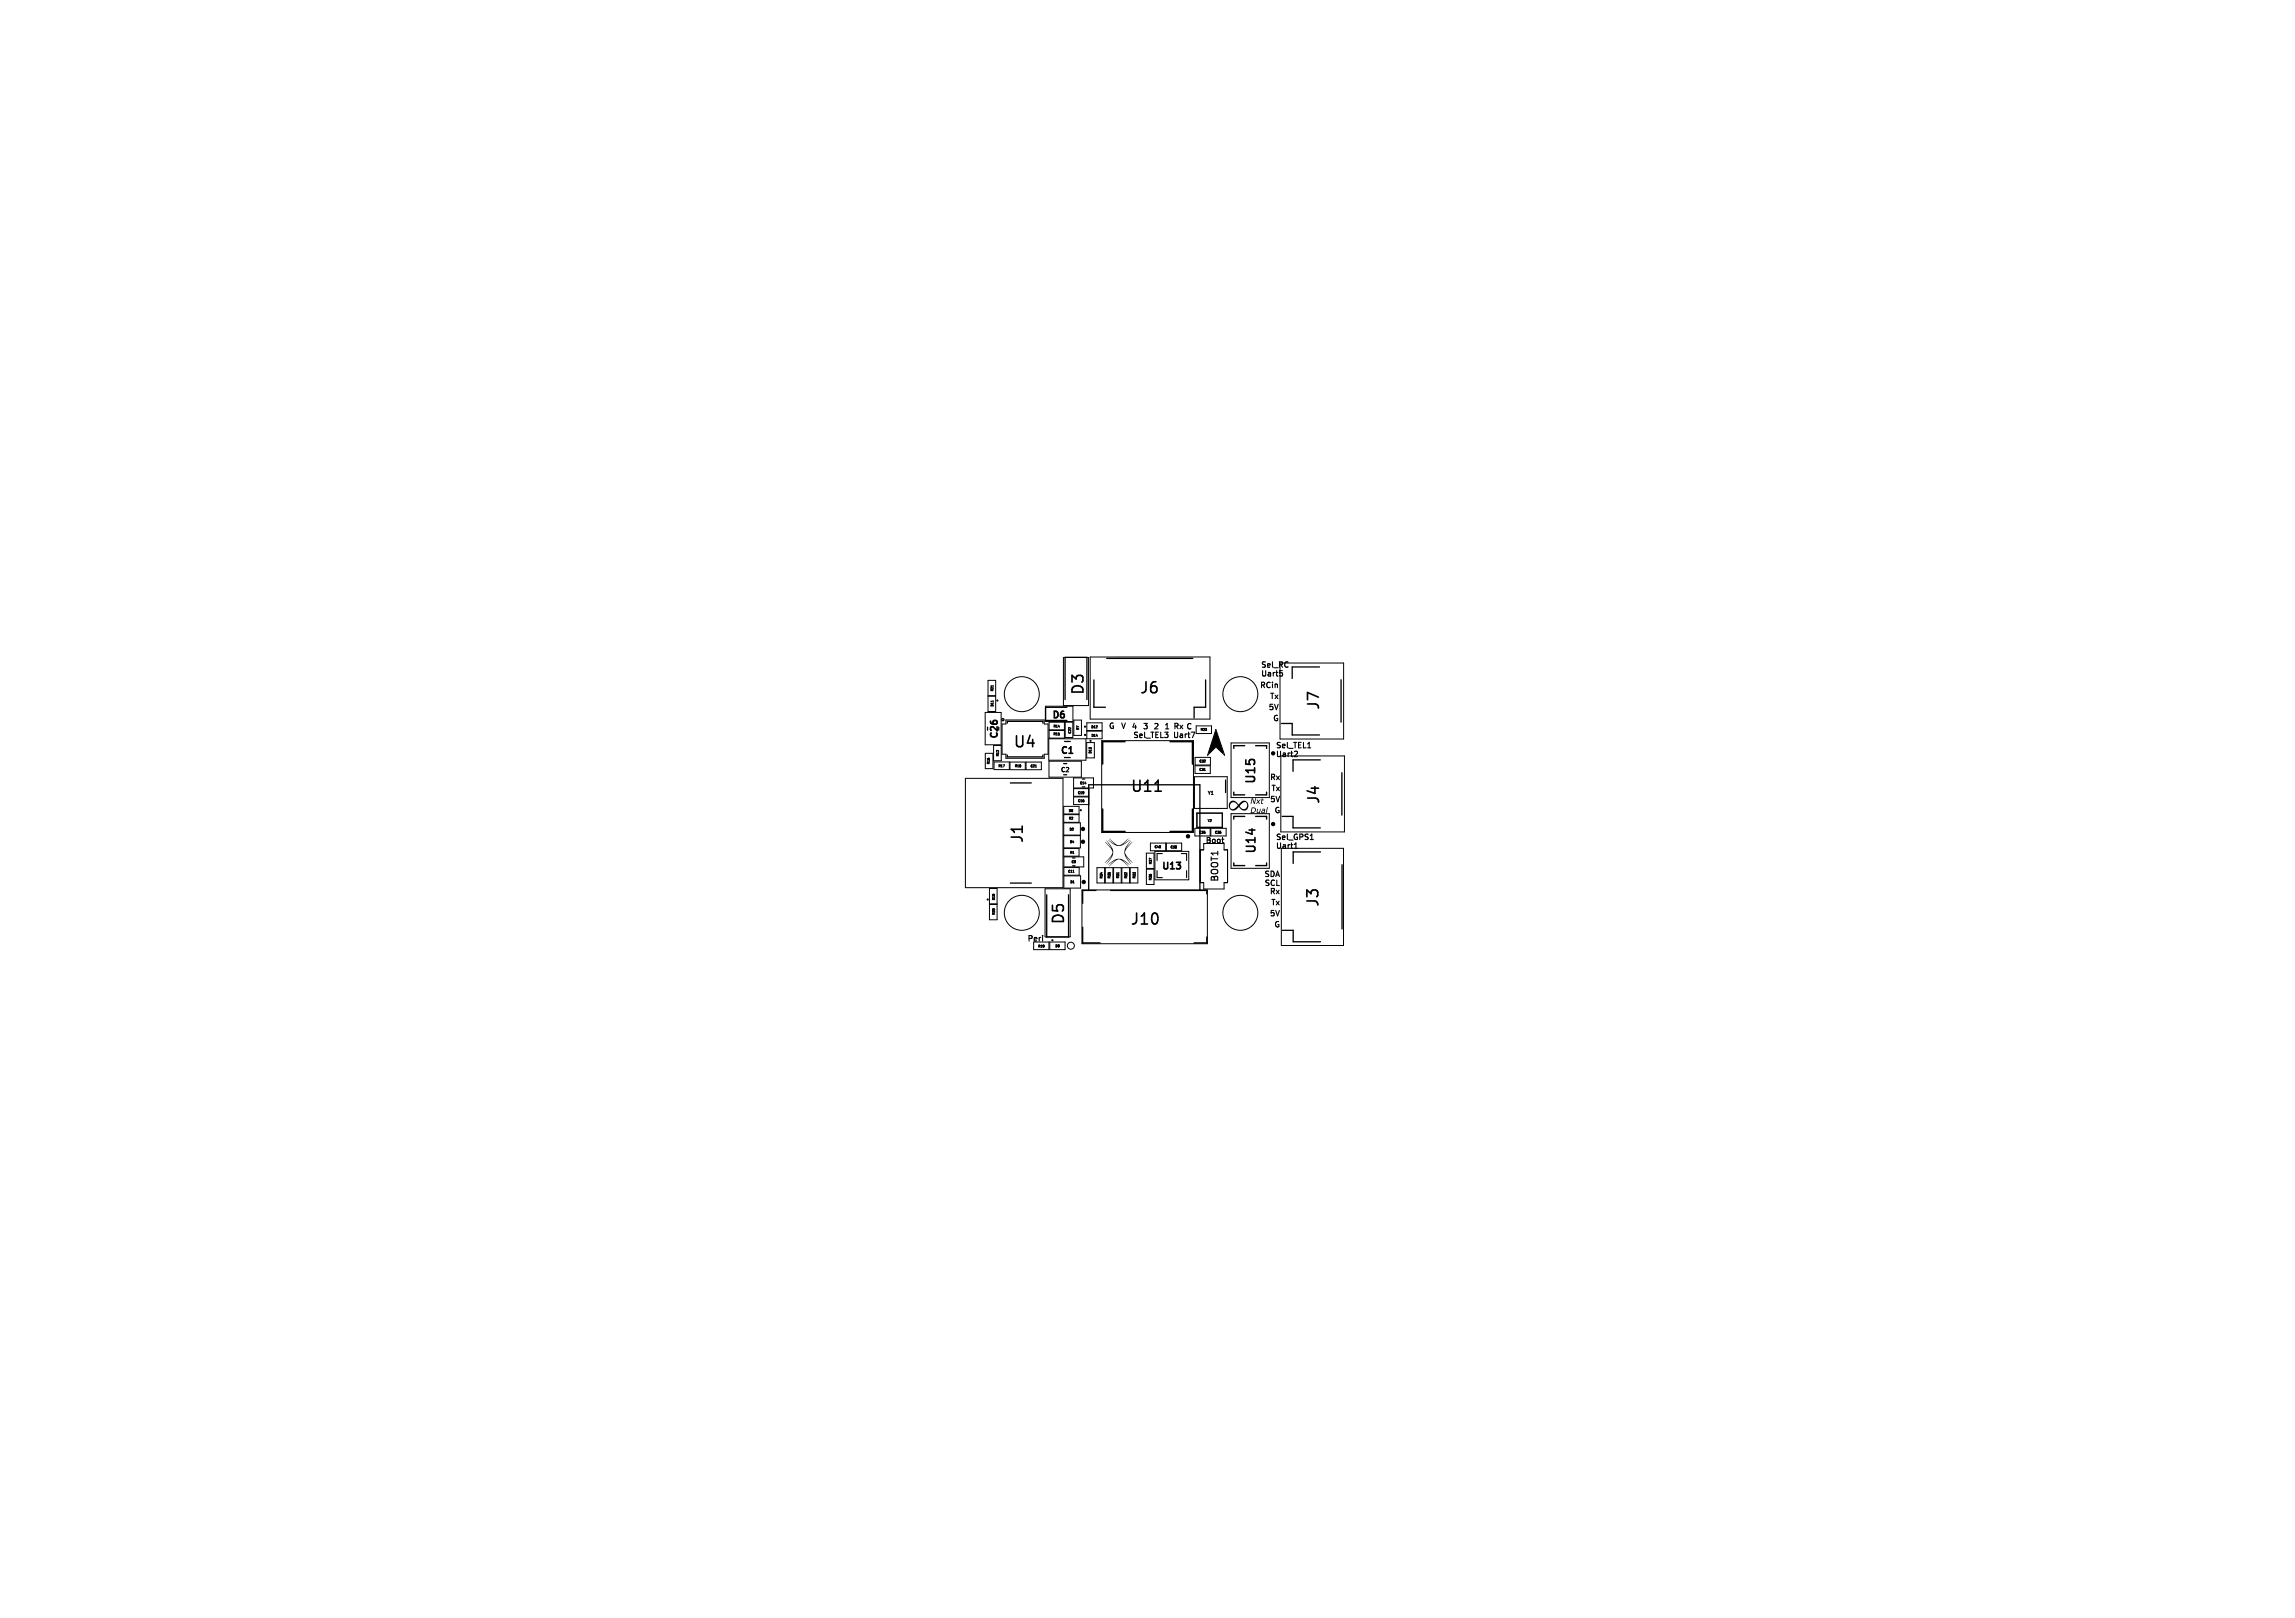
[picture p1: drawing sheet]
<svg xmlns="http://www.w3.org/2000/svg" width="210mm" height="148mm" viewBox="0 0 210 148" stroke-linecap="round" stroke-linejoin="round" font-family="sans-serif">
<defs><g id="words">
<g font-size="1.4">
<text x="99.4" y="63.7" transform="rotate(-90 99.4 63.7)">D3</text>
<text x="104.2" y="63.6">J6</text>
<text x="120.9" y="65" transform="rotate(-90 120.9 65)">J7</text>
<text x="92.7" y="68.6">U4</text>
<text x="93.8" y="77.2" transform="rotate(-90 93.8 77.2)">J1</text>
<text x="103.4" y="72.6">U11</text>
<text x="120.9" y="73.7" transform="rotate(-90 120.9 73.7)">J4</text>
<text x="120.9" y="83.1" transform="rotate(-90 120.9 83.1)">J3</text>
<text x="97.6" y="84.7" transform="rotate(-90 97.6 84.7)">D5</text>
<text x="103.4" y="84.8">J10</text>
</g>
<g font-size="1.1">
<text x="115.1" y="71.8" transform="rotate(-90 115.1 71.8)">U15</text>
<text x="115.1" y="78.2" transform="rotate(-90 115.1 78.2)">U14</text>
</g>
<g font-size=".8">
<text x="96.2" y="65.9">D6</text>
<text x="91.5" y="67.7" transform="rotate(-90 91.5 67.7)">C26</text>
<text x="96.9" y="69.2">C1</text>
<text x="106.2" y="79.7">U13</text>
<text x="111.6" y="80.7" transform="rotate(-90 111.6 80.7)">BOOT1</text>
</g>
<g font-size=".7">
<text x="115.3" y="63">RCin</text>
<text x="115.4" y="61.1">Sel_RC</text>
<text x="115.4" y="61.9">Uart5</text>
<text x="116" y="65">5V</text>
<text x="116.2" y="64">Tx</text>
<text x="116.4" y="66">G</text>
<text x="101.4" y="66.7">G</text>
<text x="102.5" y="66.7">V</text>
<text x="103.5" y="66.7">4</text>
<text x="103.7" y="67.5">Sel_TEL3</text>
<text x="104.5" y="66.7">3</text>
<text x="105.5" y="66.7">2</text>
<text x="106.5" y="66.7">1 Rx C</text>
<text x="107.5" y="67.5">Uart7</text>
<text x="116.2" y="71.4">Rx</text>
<text x="116.7" y="68.5">Sel_TEL1</text>
<text x="116.7" y="69.3">Uart2</text>
<text x="110.3" y="77.2">Boot</text>
<text x="114.4" y="73.6">Nxt</text>
<text x="114.4" y="74.5">Dual</text>
<text x="116.2" y="73.4">5V</text>
<text x="116.3" y="72.4">Tx</text>
<text x="116.6" y="74.4">G</text>
<text x="116.7" y="76.9">Sel_GPS1</text>
<text x="116.7" y="77.7">Uart1</text>
<text x="115.7" y="80.3">SDA</text>
<text x="115.7" y="81.1">SCL</text>
<text x="116.1" y="83.8">5V</text>
<text x="116.1" y="81.8">Rx</text>
<text x="116.3" y="82.8">Tx</text>
<text x="94" y="86.1">Peri</text>
<text x="116.6" y="84.9">G</text>
</g>
<text font-size=".6" x="97" y="70.8">C2</text>
<text font-size=".4" x="110.5" y="72.8">Y1</text>
<g font-size=".3">
<text x="91" y="64.7" transform="rotate(-90 91 64.7)">D11</text>
<text x="91" y="63.3" transform="rotate(-90 91 63.3)">R21</text>
<text x="90.6" y="70" transform="rotate(-90 90.6 70)">R16</text>
<text x="91.3" y="70.2">R17</text>
<text x="91.5" y="69.2" transform="rotate(-90 91.5 69.2)">R12</text>
<text x="92.8" y="70.2">R10</text>
<text x="94.3" y="70.3">C21</text>
<text x="96.3" y="67.3">R15</text>
<text x="96.4" y="66.6">R14</text>
<text x="98.1" y="67.2" transform="rotate(-90 98.1 67.2)">C22</text>
<text x="98.8" y="71.8">C14</text>
<text x="98.8" y="66.8" transform="rotate(-90 98.8 66.8)">R7</text>
<text x="99.8" y="66.7">D12</text>
<text x="99.8" y="67.5">D14</text>
<text x="99.9" y="69" transform="rotate(-90 99.9 69)">D13</text>
<text x="109.7" y="69.8">C32</text>
<text x="109.7" y="70.6">C31</text>
<text x="109.8" y="66.9">R23</text>
<text x="97.7" y="74.3">D8</text>
<text x="97.8" y="75">R2</text>
<text x="97.8" y="76">D2</text>
<text x="97.8" y="77.2">D4</text>
<text x="98.6" y="72.7">C19</text>
<text x="98.6" y="73.4">C16</text>
<text x="105.6" y="77.6">C40</text>
<text x="107.1" y="77.7">C38</text>
<text x="109.7" y="76.3">C35</text>
<text x="110.5" y="75.2">Y2</text>
<text x="111.1" y="76.3">C36</text>
<text x="91.1" y="82.4" transform="rotate(-90 91.1 82.4)">D10</text>
<text x="91.1" y="83.7" transform="rotate(-90 91.1 83.7)">R20</text>
<text x="97.7" y="79.9">C11</text>
<text x="97.9" y="78.2">R1</text>
<text x="97.9" y="80.9">D1</text>
<text x="98" y="79">C9</text>
<text x="101" y="80.4" transform="rotate(-90 101 80.4)">R34</text>
<text x="101.7" y="80.4" transform="rotate(-90 101.7 80.4)">R35</text>
<text x="102.5" y="80.4" transform="rotate(-90 102.5 80.4)">R31</text>
<text x="103.2" y="80.4" transform="rotate(-90 103.2 80.4)">R32</text>
<text x="104" y="80.4" transform="rotate(-90 104 80.4)">R33</text>
<text x="105.4" y="80.6" transform="rotate(-90 105.4 80.6)">R36</text>
<text x="105.5" y="79.1" transform="rotate(-90 105.5 79.1)">R37</text>
<text x="94.9" y="86.7">R19</text>
<text x="96.5" y="86.7">D9</text>
</g>
</g></defs>
<g fill="none" stroke="#000" stroke-width=".09">
<path d="M88.3 71.2h9v10h-9zM90.1 65.2h1.5v2.9h-1.5zM90.2 68.9h.7v1.4h-.7zM90.4 62.2h.7v1.4h-.7zM90.4 63.7h.7v1.4h-.7zM90.5 69.4h.1M90.5 69.4h-.1M90.9 62.7v.1M90.9 64.1v.1M90.9 68.2h.7v1.4h-.7zM91 69.7h1.4v.7h-1.4zM91.2 68.6h.1"/>
<path d="M91.4 68.6v.2M91.8 70h.1l-.1 .2M92 65.9h3.6v.3h.3v2.8h-.3v.4h-3.6v-.4h-.3v-2.8h.3zM92.4 69.7h1.4v.7h-1.4zM93.9 69.7h1.4v.7h-1.4zM94.7 70.2h.2M95.7 64.6h2.5v1.4h-2.5zM96 67.6h3.4v1.9h-3.4zM96 69.6h3v1.5h-3zM96 66.8h1.4v.7h-1.4zM96 66.1h1.4v.7h-1.4zM96.8 66.5h.2"/>
<path d="M96.9 67.1v.1M96.9 67.2h.1M97.3 60.1h2.3v4.4h-2.3zM97.3 75.3h1.6v1.1h-1.6zM97.3 76.4h1.6v1.2h-1.6zM97.3 77.6h1.4v.7h-1.4zM97.3 73.8h1.4v.7h-1.4zM97.3 74.5h1.4v.7h-1.4zM97.4 78.4h1.8v.9h-1.8zM97.4 79.4h1.4v.7h-1.4zM97.5 66.1h.7v1.4h-.7zM97.8 66.6h.1"/>
<path d="M98 66.6v.1M98.2 78.1h.1M98.2 79.8h.1M98.2 71.2h1.9v.9h-1.9zM98.2 72.1h1.4v.7h-1.4zM98.2 72.9h1.4v.7h-1.4zM98.3 65.9h.7v1.4h-.7zM99.2 72.4v.1M99.2 72.5v.1M99.2 72.5h.1M99.2 73.2v.1M99.2 73.3h.1"/>
<path d="M99.3 71.7h.1M99.4 67.9h.7v1.4h-.7zM99.4 66.1h1.4v.7h-1.4zM99.4 66.9h1.4v.7h-1.4zM99.8 60.1h10.9v5.7h-10.9zM100.3 66.6h.1M100.3 67.3h.1M100.4 79.4h.7v1.4h-.7zM100.4 66.4v.1M100.8 79.8v.1M100.8 67.7h8.4v8.4h-8.4zM101.1 79.4h.7v1.4h-.7z"/>
<path d="M101.5 79.8h.1M101.9 79.4h.7v1.4h-.7zM102.4 79.8v.1M102.7 79.4h.7v1.4h-.7zM102.9 79.8h.1M103.1 79.8v.1M103.4 79.4h.7v1.4h-.7zM104.9 78h.7v1.4h-.7zM104.9 79.5h.7v1.4h-.7zM105.3 77.1h1.4v.7h-1.4zM105.4 78.6l-.2-.1v.1M105.7 77.9h3.1v2.6h-3.1z"/>
<path d="M106.2 77.4v.1M106.7 77.1h1.4v.7h-1.4zM107.7 77.4h.1M107.7 77.5v.1M109.3 71h3v3h-3zM109.3 75.8h1.4v.7h-1.4zM109.4 70h1.4v.7h-1.4zM109.4 69.3h1.4v.7h-1.4zM109.5 66.4h1.4v.7h-1.4zM109.5 74.4h2.4v1.3h-2.4zM109.5 74.4h2.3v1.3h-2.3zM110.2 69.7h.1"/>
<path d="M110.2 70.5h.1M110.3 76.1v.1M110.3 69.5v.1M110.3 69.6h.1M110.8 75.8h1.4v.7h-1.4zM111.3 66.7l.8 2.4-.8-.8-.8 .8zM111.7 76.1h.1M111.7 76.2h.1M111.7 76.1v.1M112 77.2h-1.9v.5h-.3v3h.3v.6h1.9v-.6h.3v-3h-.3v-.5M112.7 68h3.4v5h-3.4zM112.7 74.4h3.4v5h-3.4z"/>
<path d="M117.1 60.7h5.8v6.9h-5.8zM117.2 69.1h5.8v7h-5.8zM117.2 77.6h5.7v8.9h-5.7zM90.5 81.3h.7v1.4h-.7zM90.5 82.7h.7v1.4h-.7zM90.8 81.8h.2M90.9 83.1h.1M94.6 86.2h1.4v.7h-1.4zM95.5 86.5v.1M95.5 86.6h.1M95.6 81.3h2.3v4.4h-2.3zM96.1 86.2h1.4v.7h-1.4z"/>
<path d="M97.4 80.1h1.5v1.1h-1.5zM98.2 80.8h.1M99 81.4h11.5v4.9h-11.5z"/>
<circle cx="93.5" cy="63.5" r="1.6"/>
<circle cx="113.5" cy="63.5" r="1.6"/>
<circle cx="93.5" cy="83.5" r="1.6"/>
<circle cx="98" cy="86.5" r=".32"/>
<circle cx="113.5" cy="83.5" r="1.6"/>
</g>
<g fill="none" stroke="#000" stroke-width=".1">
<path d="M105.9 79.6v.7h.5M106.4 78.1h-.5v.6M108.1 78.1h.5v.6M108.6 79.6v.7M117.3 61.6v.2M118.4 77.6h.3M118.7 68.8v.1l-.3 .3h.3M119.9 76.8h.3"/>
<circle cx="91.3" cy="64.1" r=".05"/>
<circle cx="98.9" cy="74.1" r=".05"/>
<circle cx="99.3" cy="67.2" r=".05"/>
<circle cx="99.3" cy="66.5" r=".05"/>
<circle cx="99.8" cy="67.8" r=".05"/>
<circle cx="90.4" cy="82.3" r=".05"/>
<circle cx="96.3" cy="86" r=".05"/>
</g>
<g fill="none" stroke="#000" stroke-width=".12">
<path d="M90.4 66.5v.3M92.2 66.1v-.1h3.2v.1M92.2 69.1v.1h3.2v-.1M92.4 71.6h2M97.3 69.9h.3M97.4 67.8h.5M97.5 64v-3.9h2v3.9M97.6 64.7h-1.9v1.2h1.9M98.2 78.5h.2M98.2 79.2h.2M99 72h.3M99 71.3h.3"/>
<path d="M100.1 62.2v2.5h1M101.3 60.2h7.8M110.3 62.2v2.5h-1v1M112.1 71.4v1.1M117.3 66.2h.9v1h2.5M117.3 74.7h1v1h2.5M120.7 61h-2.5v1.1M120.8 69.5h-2.5v1.1M120.8 77.9h-2.5v1.1M122.7 62.2v3.9M122.8 70.7v3.9M122.8 79.1v5.9"/>
<path d="M92.4 80.8h2M95.8 81.8v3.9h2v-3.9M99.1 84.8v1.5h1.6M99.6 81.4v-9.6h10.2v9.6M100.3 81.5h-1.2v1.1M101.6 81.5h8.8v.3M110.4 85.7v.6h-1.1M117.3 85.1h1v1h2.5"/>
<circle cx="91.8" cy="65.8" r=".1"/>
</g>
<path d="M101.1 77l.6 .6-.4-.7 .5 .8a1.2 1.2 0 0 1-.5 1.3h-.1l.5-.7-.6 .6 .5-.6a.58 .58 0 0 0-.1-.9zM101.4 79.1l.5-.4h.2h-.1a1.3 1.3 0 0 1 1.4 .4l-.7-.4 .6 .6-.1-.1a1.33 1.33 0 0 0-.9-.6l-.8 .7 .6-.6zM101.5 76.7a1.33 1.33 0 0 0 1 .6l.8-.6-.6 .6 .7-.5-.1 .1a1.23 1.23 0 0 1-1.3 .4h.1l-.2-.1-.5-.4 .7 .5zM103.5 76.9l-.5 .7 .7-.6-.3 .3a.79 .79 0 0 0-.4 .9l.7 .7-.7-.6 .5 .7-.6-.7a.41 .41 0 0 1 .1-.6h-.1l.1-.2zM112.6 73.3h.4l.3 .3 .3-.3h.3l.3 .2v.4l-.3 .2h-.3l-.2-.3-.4 .3h-.3l-.2-.1-.1-.3h.1l.1 .2 .1 .1h.3l.2-.3h.2l.2 .3h.3l.2-.1v-.3l-.1-.2h-.1l-.5 .3h-.2h.1l-.2-.2-.3-.1-.2 .1-.1 .2h-.1z" fill="#000"/>
<path d="M100.9 74v2.1h2.1M103 67.8h-2.1v2.1M107.1 67.8h2v2.1M109.1 74v2.1h-2M112.9 72.5v.2h1M112.9 78.9v.3h1M113.9 74.7h-1v.2M113.9 68.2h-1v.3M114.9 68.2h1v.3M115.9 72.5v.2h-1M115.9 74.7v.2M115.9 78.9v.3h-1" fill="none" stroke="#000" stroke-width=".13"/>
<g fill="none" stroke="#000" stroke-width=".2">
<circle cx="99.1" cy="75.8" r=".1"/>
<circle cx="99.1" cy="77" r=".1"/>
<circle cx="108.7" cy="76.5" r=".1"/>
<circle cx="116.5" cy="68.9" r=".1"/>
<circle cx="116.5" cy="75.4" r=".1"/>
<circle cx="99.2" cy="80.7" r=".1"/>
</g>
<path d="M111.3 66.9l.6 2-.6-.7-.7 .7z" fill="#000" stroke="#000" stroke-width=".12"/>
<path d="M90.9 65.9h.3M97.8 68.9h.4M105.7 72.4h.6M107.7 78.9h.3l-.2 .2M108 79.2v.2" fill="none" stroke="#000" stroke-width=".15"/>
<use href="#words"/>
</svg>
